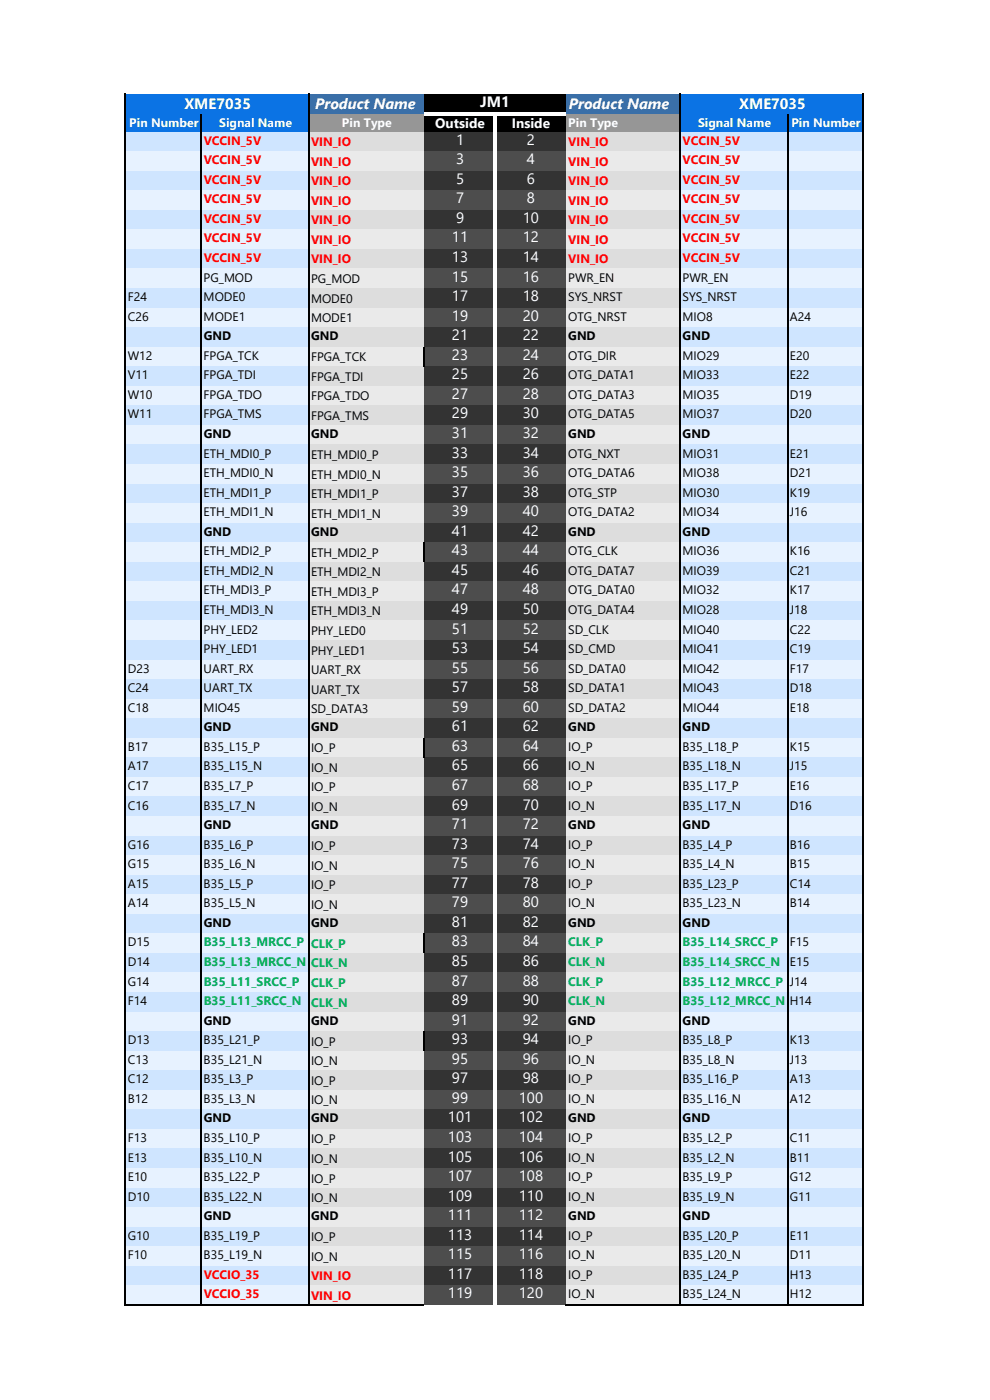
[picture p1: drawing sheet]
<svg xmlns="http://www.w3.org/2000/svg" width="210mm" height="297mm" viewBox="0 0 210 297" stroke-linecap="round" stroke-linejoin="round" font-family="sans-serif">
<defs><g id="words">
<g font-size="3.2" fill="#fff">
<text x="39.1" y="23">XME7035</text>
<text x="66.8" y="23.2">Product Name</text>
<text x="101.9" y="22.7">JM1</text>
<text x="120.6" y="23.2">Product Name</text>
<text x="156.8" y="23">XME7035</text>
<text x="96.7" y="30.7">1</text>
<text x="96.7" y="34.8">3</text>
<text x="111.8" y="30.7">2</text>
<text x="111.8" y="34.8">4</text>
<text x="96.7" y="39">5</text>
<text x="111.8" y="39">6</text>
<text x="96.7" y="43.1">7</text>
<text x="96.7" y="47.3">9</text>
<text x="110.9" y="47.3">10</text>
<text x="111.8" y="43.1">8</text>
<text x="95.9" y="51.4">11</text>
<text x="110.9" y="51.4">12</text>
<text x="95.9" y="55.6">13</text>
<text x="95.9" y="59.7">15</text>
<text x="110.9" y="55.6">14</text>
<text x="110.9" y="59.7">16</text>
<text x="95.9" y="63.9">17</text>
<text x="110.9" y="63.9">18</text>
<text x="95.9" y="68">19</text>
<text x="110.9" y="68">20</text>
<text x="95.9" y="72.2">21</text>
<text x="95.9" y="76.3">23</text>
<text x="110.9" y="72.2">22</text>
<text x="110.9" y="76.3">24</text>
<text x="95.9" y="80.5">25</text>
<text x="110.9" y="80.5">26</text>
<text x="95.9" y="84.6">27</text>
<text x="95.9" y="88.8">29</text>
<text x="110.9" y="84.6">28</text>
<text x="110.9" y="88.8">30</text>
<text x="95.9" y="92.9">31</text>
<text x="110.9" y="92.9">32</text>
<text x="95.9" y="97.1">33</text>
<text x="95.9" y="101.2">35</text>
<text x="110.9" y="97.1">34</text>
<text x="110.9" y="101.2">36</text>
<text x="95.9" y="105.4">37</text>
<text x="110.9" y="105.4">38</text>
<text x="95.9" y="109.5">39</text>
<text x="95.9" y="113.7">41</text>
<text x="110.9" y="109.5">40</text>
<text x="110.9" y="113.7">42</text>
<text x="95.9" y="117.8">43</text>
<text x="110.9" y="117.8">44</text>
<text x="95.9" y="122">45</text>
<text x="110.9" y="122">46</text>
<text x="95.9" y="126.1">47</text>
<text x="95.9" y="130.3">49</text>
<text x="110.9" y="126.1">48</text>
<text x="110.9" y="130.3">50</text>
<text x="95.9" y="134.4">51</text>
<text x="110.9" y="134.4">52</text>
<text x="95.9" y="138.6">53</text>
<text x="95.9" y="142.7">55</text>
<text x="110.9" y="138.6">54</text>
<text x="110.9" y="142.7">56</text>
<text x="95.9" y="146.9">57</text>
<text x="110.9" y="146.9">58</text>
<text x="95.9" y="151">59</text>
<text x="95.9" y="155.2">61</text>
<text x="110.9" y="151">60</text>
<text x="110.9" y="155.2">62</text>
<text x="95.9" y="159.3">63</text>
<text x="110.9" y="159.3">64</text>
<text x="95.9" y="163.4">65</text>
<text x="95.9" y="167.6">67</text>
<text x="110.9" y="163.4">66</text>
<text x="110.9" y="167.6">68</text>
<text x="95.9" y="171.7">69</text>
<text x="110.9" y="171.7">70</text>
<text x="95.9" y="175.9">71</text>
<text x="110.9" y="175.9">72</text>
<text x="95.9" y="180">73</text>
<text x="95.9" y="184.2">75</text>
<text x="110.9" y="180">74</text>
<text x="110.9" y="184.2">76</text>
<text x="95.9" y="188.3">77</text>
<text x="110.9" y="188.3">78</text>
<text x="95.9" y="192.5">79</text>
<text x="95.9" y="196.6">81</text>
<text x="110.9" y="192.5">80</text>
<text x="110.9" y="196.6">82</text>
<text x="95.9" y="200.8">83</text>
<text x="110.9" y="200.8">84</text>
<text x="95.9" y="204.9">85</text>
<text x="95.9" y="209.1">87</text>
<text x="110.9" y="204.9">86</text>
<text x="110.9" y="209.1">88</text>
<text x="95.9" y="213.2">89</text>
<text x="110.9" y="213.2">90</text>
<text x="95.9" y="217.4">91</text>
<text x="95.9" y="221.5">93</text>
<text x="110.9" y="217.4">92</text>
<text x="110.9" y="221.5">94</text>
<text x="95.9" y="225.7">95</text>
<text x="110.9" y="225.7">96</text>
<text x="95.9" y="229.8">97</text>
<text x="95.9" y="234">99</text>
<text x="110.1" y="234">100</text>
<text x="110.9" y="229.8">98</text>
<text x="95" y="238.1">101</text>
<text x="110.1" y="238.1">102</text>
<text x="95" y="242.3">103</text>
<text x="110.1" y="242.3">104</text>
<text x="95" y="246.4">105</text>
<text x="95" y="250.6">107</text>
<text x="110.1" y="246.4">106</text>
<text x="110.1" y="250.6">108</text>
<text x="95" y="254.7">109</text>
<text x="110.1" y="254.7">110</text>
<text x="95" y="258.9">111</text>
<text x="95" y="263">113</text>
<text x="110.1" y="258.9">112</text>
<text x="110.1" y="263">114</text>
<text x="95" y="267.2">115</text>
<text x="110.1" y="267.2">116</text>
<text x="95" y="271.3">117</text>
<text x="95" y="275.5">119</text>
<text x="110.1" y="271.3">118</text>
<text x="110.1" y="275.5">120</text>
</g>
<g font-size="2.9" fill="#fff">
<text x="92.3" y="27.1">Outside</text>
<text x="108.6" y="27.1">Inside</text>
</g>
<g font-size="2.6" fill="#fff">
<text x="27.4" y="27">Pin Number</text>
<text x="46.5" y="27">Signal Name</text>
<text x="72.5" y="27">Pin Type</text>
<text x="120.5" y="27">Pin Type</text>
<text x="148.1" y="27">Signal Name</text>
<text x="167.9" y="27">Pin Number</text>
</g>
<g font-size="2.6" fill="#f00">
<text x="43.2" y="30.7">VCCIN_5V</text>
<text x="43.2" y="34.8">VCCIN_5V</text>
<text x="66" y="31">VIN_IO</text>
<text x="66" y="35.1">VIN_IO</text>
<text x="120.5" y="31">VIN_IO</text>
<text x="120.5" y="35.1">VIN_IO</text>
<text x="144.8" y="30.7">VCCIN_5V</text>
<text x="144.8" y="34.8">VCCIN_5V</text>
<text x="43.2" y="39">VCCIN_5V</text>
<text x="66" y="39.3">VIN_IO</text>
<text x="120.5" y="39.3">VIN_IO</text>
<text x="144.8" y="39">VCCIN_5V</text>
<text x="43.2" y="43.1">VCCIN_5V</text>
<text x="43.2" y="47.3">VCCIN_5V</text>
<text x="66" y="43.4">VIN_IO</text>
<text x="66" y="47.6">VIN_IO</text>
<text x="120.5" y="43.4">VIN_IO</text>
<text x="120.5" y="47.6">VIN_IO</text>
<text x="144.8" y="43.1">VCCIN_5V</text>
<text x="144.8" y="47.3">VCCIN_5V</text>
<text x="43.2" y="51.4">VCCIN_5V</text>
<text x="66" y="51.7">VIN_IO</text>
<text x="120.5" y="51.7">VIN_IO</text>
<text x="144.8" y="51.4">VCCIN_5V</text>
<text x="43.2" y="55.6">VCCIN_5V</text>
<text x="66" y="55.9">VIN_IO</text>
<text x="120.5" y="55.9">VIN_IO</text>
<text x="144.8" y="55.6">VCCIN_5V</text>
<text x="43.2" y="271.3">VCCIO_35</text>
<text x="43.2" y="275.5">VCCIO_35</text>
<text x="66" y="271.6">VIN_IO</text>
<text x="66" y="275.8">VIN_IO</text>
</g>
<g font-size="2.6">
<text x="43.2" y="59.7">PG_MOD</text>
<text x="120.5" y="59.7">PWR_EN</text>
<text x="144.8" y="59.7">PWR_EN</text>
<text x="27.1" y="63.9">F24</text>
<text x="43.2" y="63.9">MODE0</text>
<text x="66" y="60">PG_MOD</text>
<text x="66" y="64.2">MODE0</text>
<text x="120.5" y="63.9">SYS_NRST</text>
<text x="144.8" y="63.9">SYS_NRST</text>
<text x="27.1" y="68">C26</text>
<text x="43.2" y="68">MODE1</text>
<text x="66" y="68.3">MODE1</text>
<text x="120.5" y="68">OTG_NRST</text>
<text x="144.8" y="68">MIO8</text>
<text x="167.6" y="68">A24</text>
<text x="27.1" y="76.3">W12</text>
<text x="43.2" y="76.3">FPGA_TCK</text>
<text x="43.2" y="72.2">GND</text>
<text x="66" y="76.6">FPGA_TCK</text>
<text x="66" y="72.2">GND</text>
<text x="120.5" y="76.3">OTG_DIR</text>
<text x="120.5" y="72.2">GND</text>
<text x="144.8" y="76.3">MIO29</text>
<text x="144.8" y="72.2">GND</text>
<text x="167.6" y="76.3">E20</text>
<text x="27.1" y="80.5">V11</text>
<text x="43.2" y="80.5">FPGA_TDI</text>
<text x="66" y="80.8">FPGA_TDI</text>
<text x="120.5" y="80.5">OTG_DATA1</text>
<text x="144.8" y="80.5">MIO33</text>
<text x="167.6" y="80.5">E22</text>
<text x="27.1" y="84.6">W10</text>
<text x="27.1" y="88.8">W11</text>
<text x="43.2" y="84.6">FPGA_TDO</text>
<text x="43.2" y="88.8">FPGA_TMS</text>
<text x="66" y="84.9">FPGA_TDO</text>
<text x="66" y="89.1">FPGA_TMS</text>
<text x="120.5" y="84.6">OTG_DATA3</text>
<text x="120.5" y="88.8">OTG_DATA5</text>
<text x="144.8" y="84.6">MIO35</text>
<text x="144.8" y="88.8">MIO37</text>
<text x="167.6" y="84.6">D19</text>
<text x="167.6" y="88.8">D20</text>
<text x="43.2" y="92.9">GND</text>
<text x="66" y="92.9">GND</text>
<text x="120.5" y="92.9">GND</text>
<text x="144.8" y="92.9">GND</text>
<text x="43.2" y="97.1">ETH_MDI0_P</text>
<text x="43.2" y="101.2">ETH_MDI0_N</text>
<text x="66" y="97.4">ETH_MDI0_P</text>
<text x="66" y="101.5">ETH_MDI0_N</text>
<text x="120.5" y="97.1">OTG_NXT</text>
<text x="120.5" y="101.2">OTG_DATA6</text>
<text x="144.8" y="97.1">MIO31</text>
<text x="144.8" y="101.2">MIO38</text>
<text x="167.6" y="97.1">E21</text>
<text x="167.6" y="101.2">D21</text>
<text x="43.2" y="105.4">ETH_MDI1_P</text>
<text x="66" y="105.7">ETH_MDI1_P</text>
<text x="120.5" y="105.4">OTG_STP</text>
<text x="144.8" y="105.4">MIO30</text>
<text x="167.6" y="105.4">K19</text>
<text x="43.2" y="109.5">ETH_MDI1_N</text>
<text x="43.2" y="113.7">GND</text>
<text x="66" y="109.8">ETH_MDI1_N</text>
<text x="66" y="113.7">GND</text>
<text x="120.5" y="109.5">OTG_DATA2</text>
<text x="120.5" y="113.7">GND</text>
<text x="144.8" y="109.5">MIO34</text>
<text x="144.8" y="113.7">GND</text>
<text x="167.6" y="109.5">J16</text>
<text x="43.2" y="117.8">ETH_MDI2_P</text>
<text x="66" y="118.1">ETH_MDI2_P</text>
<text x="120.5" y="117.8">OTG_CLK</text>
<text x="144.8" y="117.8">MIO36</text>
<text x="167.6" y="117.8">K16</text>
<text x="43.2" y="122">ETH_MDI2_N</text>
<text x="66" y="122.3">ETH_MDI2_N</text>
<text x="120.5" y="122">OTG_DATA7</text>
<text x="144.8" y="122">MIO39</text>
<text x="167.6" y="122">C21</text>
<text x="43.2" y="126.1">ETH_MDI3_P</text>
<text x="43.2" y="130.3">ETH_MDI3_N</text>
<text x="66" y="126.4">ETH_MDI3_P</text>
<text x="66" y="130.6">ETH_MDI3_N</text>
<text x="120.5" y="126.1">OTG_DATA0</text>
<text x="120.5" y="130.3">OTG_DATA4</text>
<text x="144.8" y="126.1">MIO32</text>
<text x="144.8" y="130.3">MIO28</text>
<text x="167.6" y="126.1">K17</text>
<text x="167.6" y="130.3">J18</text>
<text x="43.2" y="134.4">PHY_LED2</text>
<text x="66" y="134.7">PHY_LED0</text>
<text x="120.5" y="134.4">SD_CLK</text>
<text x="144.8" y="134.4">MIO40</text>
<text x="167.6" y="134.4">C22</text>
<text x="27.1" y="142.7">D23</text>
<text x="43.2" y="138.6">PHY_LED1</text>
<text x="43.2" y="142.7">UART_RX</text>
<text x="66" y="138.9">PHY_LED1</text>
<text x="66" y="143">UART_RX</text>
<text x="120.5" y="138.6">SD_CMD</text>
<text x="120.5" y="142.7">SD_DATA0</text>
<text x="144.8" y="138.6">MIO41</text>
<text x="144.8" y="142.7">MIO42</text>
<text x="167.6" y="138.6">C19</text>
<text x="167.6" y="142.7">F17</text>
<text x="27.1" y="146.9">C24</text>
<text x="43.2" y="146.9">UART_TX</text>
<text x="66" y="147.2">UART_TX</text>
<text x="120.5" y="146.9">SD_DATA1</text>
<text x="144.8" y="146.9">MIO43</text>
<text x="167.6" y="146.9">D18</text>
<text x="27.1" y="151">C18</text>
<text x="43.2" y="151">MIO45</text>
<text x="43.2" y="155.2">GND</text>
<text x="66" y="151.3">SD_DATA3</text>
<text x="66" y="155.2">GND</text>
<text x="120.5" y="151">SD_DATA2</text>
<text x="120.5" y="155.2">GND</text>
<text x="144.8" y="151">MIO44</text>
<text x="144.8" y="155.2">GND</text>
<text x="167.6" y="151">E18</text>
<text x="27.1" y="159.3">B17</text>
<text x="43.2" y="159.3">B35_L15_P</text>
<text x="66" y="159.6">IO_P</text>
<text x="120.5" y="159.3">IO_P</text>
<text x="144.8" y="159.3">B35_L18_P</text>
<text x="167.6" y="159.3">K15</text>
<text x="27.1" y="163.4">A17</text>
<text x="27.1" y="167.6">C17</text>
<text x="43.2" y="163.4">B35_L15_N</text>
<text x="43.2" y="167.6">B35_L7_P</text>
<text x="66" y="163.7">IO_N</text>
<text x="66" y="167.9">IO_P</text>
<text x="120.5" y="163.4">IO_N</text>
<text x="120.5" y="167.6">IO_P</text>
<text x="144.8" y="163.4">B35_L18_N</text>
<text x="144.8" y="167.6">B35_L17_P</text>
<text x="167.6" y="163.4">J15</text>
<text x="167.6" y="167.6">E16</text>
<text x="27.1" y="171.7">C16</text>
<text x="43.2" y="171.7">B35_L7_N</text>
<text x="66" y="172">IO_N</text>
<text x="120.5" y="171.7">IO_N</text>
<text x="144.8" y="171.7">B35_L17_N</text>
<text x="167.6" y="171.7">D16</text>
<text x="43.2" y="175.9">GND</text>
<text x="66" y="175.9">GND</text>
<text x="120.5" y="175.9">GND</text>
<text x="144.8" y="175.9">GND</text>
<text x="27.1" y="180">G16</text>
<text x="27.1" y="184.2">G15</text>
<text x="43.2" y="180">B35_L6_P</text>
<text x="43.2" y="184.2">B35_L6_N</text>
<text x="66" y="180.3">IO_P</text>
<text x="66" y="184.5">IO_N</text>
<text x="120.5" y="180">IO_P</text>
<text x="120.5" y="184.2">IO_N</text>
<text x="144.8" y="180">B35_L4_P</text>
<text x="144.8" y="184.2">B35_L4_N</text>
<text x="167.6" y="180">B16</text>
<text x="167.6" y="184.2">B15</text>
<text x="27.1" y="188.3">A15</text>
<text x="43.2" y="188.3">B35_L5_P</text>
<text x="66" y="188.6">IO_P</text>
<text x="120.5" y="188.3">IO_P</text>
<text x="144.8" y="188.3">B35_L23_P</text>
<text x="167.6" y="188.3">C14</text>
<text x="27.1" y="192.5">A14</text>
<text x="43.2" y="192.5">B35_L5_N</text>
<text x="43.2" y="196.6">GND</text>
<text x="66" y="192.8">IO_N</text>
<text x="66" y="196.6">GND</text>
<text x="120.5" y="192.5">IO_N</text>
<text x="120.5" y="196.6">GND</text>
<text x="144.8" y="192.5">B35_L23_N</text>
<text x="144.8" y="196.6">GND</text>
<text x="167.6" y="192.5">B14</text>
<text x="27.1" y="200.8">D15</text>
<text x="167.6" y="200.8">F15</text>
<text x="27.1" y="204.9">D14</text>
<text x="27.1" y="209.1">G14</text>
<text x="167.6" y="204.9">E15</text>
<text x="167.6" y="209.1">J14</text>
<text x="27.1" y="213.2">F14</text>
<text x="167.6" y="213.2">H14</text>
<text x="27.1" y="221.5">D13</text>
<text x="43.2" y="221.5">B35_L21_P</text>
<text x="43.2" y="217.4">GND</text>
<text x="66" y="221.8">IO_P</text>
<text x="66" y="217.4">GND</text>
<text x="120.5" y="221.5">IO_P</text>
<text x="120.5" y="217.4">GND</text>
<text x="144.8" y="221.5">B35_L8_P</text>
<text x="144.8" y="217.4">GND</text>
<text x="167.6" y="221.5">K13</text>
<text x="27.1" y="225.7">C13</text>
<text x="43.2" y="225.7">B35_L21_N</text>
<text x="66" y="226">IO_N</text>
<text x="120.5" y="225.7">IO_N</text>
<text x="144.8" y="225.7">B35_L8_N</text>
<text x="167.6" y="225.7">J13</text>
<text x="27.1" y="229.8">C12</text>
<text x="27.1" y="234">B12</text>
<text x="43.2" y="229.8">B35_L3_P</text>
<text x="43.2" y="234">B35_L3_N</text>
<text x="66" y="230.1">IO_P</text>
<text x="120.5" y="229.8">IO_P</text>
<text x="120.5" y="234">IO_N</text>
<text x="144.8" y="229.8">B35_L16_P</text>
<text x="144.8" y="234">B35_L16_N</text>
<text x="167.6" y="229.8">A13</text>
<text x="167.6" y="234">A12</text>
<text x="43.2" y="238.1">GND</text>
<text x="66" y="234.3">IO_N</text>
<text x="66" y="238.1">GND</text>
<text x="120.5" y="238.1">GND</text>
<text x="144.8" y="238.1">GND</text>
<text x="27.1" y="242.3">F13</text>
<text x="43.2" y="242.3">B35_L10_P</text>
<text x="66" y="242.6">IO_P</text>
<text x="120.5" y="242.3">IO_P</text>
<text x="144.8" y="242.3">B35_L2_P</text>
<text x="167.6" y="242.3">C11</text>
<text x="27.1" y="246.4">E13</text>
<text x="27.1" y="250.6">E10</text>
<text x="43.2" y="246.4">B35_L10_N</text>
<text x="43.2" y="250.6">B35_L22_P</text>
<text x="66" y="246.7">IO_N</text>
<text x="66" y="250.9">IO_P</text>
<text x="120.5" y="246.4">IO_N</text>
<text x="120.5" y="250.6">IO_P</text>
<text x="144.8" y="246.4">B35_L2_N</text>
<text x="144.8" y="250.6">B35_L9_P</text>
<text x="167.6" y="246.4">B11</text>
<text x="167.6" y="250.6">G12</text>
<text x="27.1" y="254.7">D10</text>
<text x="43.2" y="254.7">B35_L22_N</text>
<text x="66" y="255">IO_N</text>
<text x="120.5" y="254.7">IO_N</text>
<text x="144.8" y="254.7">B35_L9_N</text>
<text x="167.6" y="254.7">G11</text>
<text x="27.1" y="263">G10</text>
<text x="43.2" y="263">B35_L19_P</text>
<text x="43.2" y="258.9">GND</text>
<text x="66" y="263.3">IO_P</text>
<text x="66" y="258.9">GND</text>
<text x="120.5" y="263">IO_P</text>
<text x="120.5" y="258.9">GND</text>
<text x="144.8" y="263">B35_L20_P</text>
<text x="144.8" y="258.9">GND</text>
<text x="167.6" y="263">E11</text>
<text x="27.1" y="267.2">F10</text>
<text x="43.2" y="267.2">B35_L19_N</text>
<text x="66" y="267.5">IO_N</text>
<text x="120.5" y="267.2">IO_N</text>
<text x="144.8" y="267.2">B35_L20_N</text>
<text x="167.6" y="267.2">D11</text>
<text x="120.5" y="271.3">IO_P</text>
<text x="120.5" y="275.5">IO_N</text>
<text x="144.8" y="271.3">B35_L24_P</text>
<text x="144.8" y="275.5">B35_L24_N</text>
<text x="167.6" y="271.3">H13</text>
<text x="167.6" y="275.5">H12</text>
</g>
<g font-size="2.6" fill="#00b050">
<text x="43.2" y="200.8">B35_L13_MRCC_P</text>
<text x="66" y="201.1">CLK_P</text>
<text x="120.5" y="200.8">CLK_P</text>
<text x="144.8" y="200.8">B35_L14_SRCC_P</text>
<text x="43.2" y="204.9">B35_L13_MRCC_N</text>
<text x="43.2" y="209.1">B35_L11_SRCC_P</text>
<text x="66" y="205.2">CLK_N</text>
<text x="66" y="209.4">CLK_P</text>
<text x="120.5" y="204.9">CLK_N</text>
<text x="120.5" y="209.1">CLK_P</text>
<text x="144.8" y="204.9">B35_L14_SRCC_N</text>
<text x="144.8" y="209.1">B35_L12_MRCC_P</text>
<text x="43.2" y="213.2">B35_L11_SRCC_N</text>
<text x="66" y="213.5">CLK_N</text>
<text x="120.5" y="213.2">CLK_N</text>
<text x="144.8" y="213.2">B35_L12_MRCC_N</text>
</g>
</g></defs>
<path d="M26.8 20h38.7v4.2h-38.7z" fill="#0b73e4"/>
<path d="M65.5 20h24.4v4.2h-24.4z" fill="#3a6fa8"/>
<path d="M89.9 20h30.1v4.2h-30.1z" fill="#000"/>
<path d="M120 20h24.3v4.2h-24.3z" fill="#3a6fa8"/>
<g fill="#0b73e4">
<path d="M144.3 20h38.9v4.2h-38.9z"/>
<path d="M26.8 24.2h38.7v3.8h-38.7z"/>
</g>
<path d="M65.5 24.2h24.4v3.8h-24.4z" fill="#969696"/>
<path d="M89.9 24.2h30.1v3.8h-30.1z" fill="#000"/>
<path d="M120 24.2h24.3v3.8h-24.3z" fill="#969696"/>
<path d="M144.3 24.2h38.9v3.8h-38.9z" fill="#0b73e4"/>
<path d="M26.8 27.9h38.7v4.2h-38.7z" fill="#cfe5ff"/>
<path d="M65.5 27.9h24.4v4.2h-24.4z" fill="#ddd"/>
<path d="M89.9 27.9h30.1v4.2h-30.1z" fill="#333"/>
<path d="M120 27.9h24.3v4.2h-24.3z" fill="#ddd"/>
<path d="M144.3 27.9h38.9v4.2h-38.9z" fill="#cfe5ff"/>
<path d="M26.8 32.1h38.7v4.2h-38.7z" fill="#e7f2ff"/>
<path d="M65.5 32.1h24.4v4.2h-24.4z" fill="#eaeaea"/>
<path d="M89.9 32.1h30.1v4.2h-30.1z" fill="#4d4d4d"/>
<path d="M120 32.1h24.3v4.2h-24.3z" fill="#eaeaea"/>
<path d="M144.3 32.1h38.9v4.2h-38.9z" fill="#e7f2ff"/>
<path d="M26.8 36.2h38.7v4.2h-38.7z" fill="#cfe5ff"/>
<path d="M65.5 36.2h24.4v4.2h-24.4z" fill="#ddd"/>
<path d="M89.9 36.2h30.1v4.2h-30.1z" fill="#333"/>
<path d="M120 36.2h24.3v4.2h-24.3z" fill="#ddd"/>
<path d="M144.3 36.2h38.9v4.2h-38.9z" fill="#cfe5ff"/>
<path d="M26.8 40.4h38.7v4.2h-38.7z" fill="#e7f2ff"/>
<path d="M65.5 40.4h24.4v4.2h-24.4z" fill="#eaeaea"/>
<path d="M89.9 40.4h30.1v4.2h-30.1z" fill="#4d4d4d"/>
<path d="M120 40.4h24.3v4.2h-24.3z" fill="#eaeaea"/>
<path d="M144.3 40.4h38.9v4.2h-38.9z" fill="#e7f2ff"/>
<path d="M26.8 44.5h38.7v4.2h-38.7z" fill="#cfe5ff"/>
<path d="M65.5 44.5h24.4v4.2h-24.4z" fill="#ddd"/>
<path d="M89.9 44.5h30.1v4.2h-30.1z" fill="#333"/>
<path d="M120 44.5h24.3v4.2h-24.3z" fill="#ddd"/>
<path d="M144.3 44.5h38.9v4.2h-38.9z" fill="#cfe5ff"/>
<path d="M26.8 48.7h38.7v4.2h-38.7z" fill="#e7f2ff"/>
<path d="M65.5 48.7h24.4v4.2h-24.4z" fill="#eaeaea"/>
<path d="M89.9 48.7h30.1v4.2h-30.1z" fill="#4d4d4d"/>
<path d="M120 48.7h24.3v4.2h-24.3z" fill="#eaeaea"/>
<path d="M144.3 48.7h38.9v4.2h-38.9z" fill="#e7f2ff"/>
<path d="M26.8 52.8h38.7v4.2h-38.7z" fill="#cfe5ff"/>
<path d="M65.5 52.8h24.4v4.2h-24.4z" fill="#ddd"/>
<path d="M89.9 52.8h30.1v4.2h-30.1z" fill="#333"/>
<path d="M120 52.8h24.3v4.2h-24.3z" fill="#ddd"/>
<path d="M144.3 52.8h38.9v4.2h-38.9z" fill="#cfe5ff"/>
<path d="M26.8 57h38.7v4.2h-38.7z" fill="#e7f2ff"/>
<path d="M65.5 57h24.4v4.2h-24.4z" fill="#eaeaea"/>
<path d="M89.9 57h30.1v4.2h-30.1z" fill="#4d4d4d"/>
<path d="M120 57h24.3v4.2h-24.3z" fill="#eaeaea"/>
<path d="M144.3 57h38.9v4.2h-38.9z" fill="#e7f2ff"/>
<path d="M26.8 61.1h38.7v4.2h-38.7z" fill="#cfe5ff"/>
<path d="M65.5 61.1h24.4v4.2h-24.4z" fill="#ddd"/>
<path d="M89.9 61.1h30.1v4.2h-30.1z" fill="#333"/>
<path d="M120 61.1h24.3v4.2h-24.3z" fill="#ddd"/>
<path d="M144.3 61.1h38.9v4.2h-38.9z" fill="#cfe5ff"/>
<path d="M26.8 65.3h38.7v4.1h-38.7z" fill="#e7f2ff"/>
<path d="M65.5 65.3h24.4v4.1h-24.4z" fill="#eaeaea"/>
<path d="M89.9 65.3h30.1v4.1h-30.1z" fill="#4d4d4d"/>
<path d="M120 65.3h24.3v4.1h-24.3z" fill="#eaeaea"/>
<path d="M144.3 65.3h38.9v4.1h-38.9z" fill="#e7f2ff"/>
<path d="M26.8 69.4h38.7v4.2h-38.7z" fill="#cfe5ff"/>
<path d="M65.5 69.4h24.4v4.2h-24.4z" fill="#ddd"/>
<path d="M89.9 69.4h30.1v4.2h-30.1z" fill="#333"/>
<path d="M120 69.4h24.3v4.2h-24.3z" fill="#ddd"/>
<path d="M144.3 69.4h38.9v4.2h-38.9z" fill="#cfe5ff"/>
<path d="M26.8 73.6h38.7v4.1h-38.7z" fill="#e7f2ff"/>
<path d="M65.5 73.6h24.4v4.1h-24.4z" fill="#eaeaea"/>
<path d="M89.9 73.6h30.1v4.1h-30.1z" fill="#4d4d4d"/>
<path d="M120 73.6h24.3v4.1h-24.3z" fill="#eaeaea"/>
<path d="M144.3 73.6h38.9v4.1h-38.9z" fill="#e7f2ff"/>
<path d="M26.8 77.7h38.7v4.2h-38.7z" fill="#cfe5ff"/>
<path d="M65.5 77.7h24.4v4.2h-24.4z" fill="#ddd"/>
<path d="M89.9 77.7h30.1v4.2h-30.1z" fill="#333"/>
<path d="M120 77.7h24.3v4.2h-24.3z" fill="#ddd"/>
<path d="M144.3 77.7h38.9v4.2h-38.9z" fill="#cfe5ff"/>
<path d="M26.8 81.9h38.7v4.1h-38.7z" fill="#e7f2ff"/>
<path d="M65.5 81.9h24.4v4.1h-24.4z" fill="#eaeaea"/>
<path d="M89.9 81.9h30.1v4.1h-30.1z" fill="#4d4d4d"/>
<path d="M120 81.9h24.3v4.1h-24.3z" fill="#eaeaea"/>
<path d="M144.3 81.9h38.9v4.1h-38.9z" fill="#e7f2ff"/>
<path d="M26.8 86h38.7v4.2h-38.7z" fill="#cfe5ff"/>
<path d="M65.5 86h24.4v4.2h-24.4z" fill="#ddd"/>
<path d="M89.9 86h30.1v4.2h-30.1z" fill="#333"/>
<path d="M120 86h24.3v4.2h-24.3z" fill="#ddd"/>
<path d="M144.3 86h38.9v4.2h-38.9z" fill="#cfe5ff"/>
<path d="M26.8 90.2h38.7v4.1h-38.7z" fill="#e7f2ff"/>
<path d="M65.5 90.2h24.4v4.1h-24.4z" fill="#eaeaea"/>
<path d="M89.9 90.2h30.1v4.1h-30.1z" fill="#4d4d4d"/>
<path d="M120 90.2h24.3v4.1h-24.3z" fill="#eaeaea"/>
<path d="M144.3 90.2h38.9v4.1h-38.9z" fill="#e7f2ff"/>
<path d="M26.8 94.3h38.7v4.2h-38.7z" fill="#cfe5ff"/>
<path d="M65.5 94.3h24.4v4.2h-24.4z" fill="#ddd"/>
<path d="M89.9 94.3h30.1v4.2h-30.1z" fill="#333"/>
<path d="M120 94.3h24.3v4.2h-24.3z" fill="#ddd"/>
<path d="M144.3 94.3h38.9v4.2h-38.9z" fill="#cfe5ff"/>
<path d="M26.8 98.5h38.7v4.1h-38.7z" fill="#e7f2ff"/>
<path d="M65.5 98.5h24.4v4.1h-24.4z" fill="#eaeaea"/>
<path d="M89.9 98.5h30.1v4.1h-30.1z" fill="#4d4d4d"/>
<path d="M120 98.5h24.3v4.1h-24.3z" fill="#eaeaea"/>
<path d="M144.3 98.5h38.9v4.1h-38.9z" fill="#e7f2ff"/>
<path d="M26.8 102.6h38.7v4.2h-38.7z" fill="#cfe5ff"/>
<path d="M65.5 102.6h24.4v4.2h-24.4z" fill="#ddd"/>
<path d="M89.9 102.6h30.1v4.2h-30.1z" fill="#333"/>
<path d="M120 102.6h24.3v4.2h-24.3z" fill="#ddd"/>
<path d="M144.3 102.6h38.9v4.2h-38.9z" fill="#cfe5ff"/>
<path d="M26.8 106.8h38.7v4.1h-38.7z" fill="#e7f2ff"/>
<path d="M65.5 106.8h24.4v4.1h-24.4z" fill="#eaeaea"/>
<path d="M89.9 106.8h30.1v4.1h-30.1z" fill="#4d4d4d"/>
<path d="M120 106.8h24.3v4.1h-24.3z" fill="#eaeaea"/>
<path d="M144.3 106.8h38.9v4.1h-38.9z" fill="#e7f2ff"/>
<path d="M26.8 110.9h38.7v4.2h-38.7z" fill="#cfe5ff"/>
<path d="M65.5 110.9h24.4v4.2h-24.4z" fill="#ddd"/>
<path d="M89.9 110.9h30.1v4.2h-30.1z" fill="#333"/>
<path d="M120 110.9h24.3v4.2h-24.3z" fill="#ddd"/>
<path d="M144.3 110.9h38.9v4.2h-38.9z" fill="#cfe5ff"/>
<path d="M26.8 115.1h38.7v4.1h-38.7z" fill="#e7f2ff"/>
<path d="M65.5 115.1h24.4v4.1h-24.4z" fill="#eaeaea"/>
<path d="M89.9 115.1h30.1v4.1h-30.1z" fill="#4d4d4d"/>
<path d="M120 115.1h24.3v4.1h-24.3z" fill="#eaeaea"/>
<path d="M144.3 115.1h38.9v4.1h-38.9z" fill="#e7f2ff"/>
<path d="M26.8 119.2h38.7v4.2h-38.7z" fill="#cfe5ff"/>
<path d="M65.5 119.2h24.4v4.2h-24.4z" fill="#ddd"/>
<path d="M89.9 119.2h30.1v4.2h-30.1z" fill="#333"/>
<path d="M120 119.2h24.3v4.2h-24.3z" fill="#ddd"/>
<path d="M144.3 119.2h38.9v4.2h-38.9z" fill="#cfe5ff"/>
<path d="M26.8 123.4h38.7v4.1h-38.7z" fill="#e7f2ff"/>
<path d="M65.5 123.4h24.4v4.1h-24.4z" fill="#eaeaea"/>
<path d="M89.9 123.4h30.1v4.1h-30.1z" fill="#4d4d4d"/>
<path d="M120 123.4h24.3v4.1h-24.3z" fill="#eaeaea"/>
<path d="M144.3 123.4h38.9v4.1h-38.9z" fill="#e7f2ff"/>
<path d="M26.8 127.5h38.7v4.2h-38.7z" fill="#cfe5ff"/>
<path d="M65.5 127.5h24.4v4.2h-24.4z" fill="#ddd"/>
<path d="M89.9 127.5h30.1v4.2h-30.1z" fill="#333"/>
<path d="M120 127.5h24.3v4.2h-24.3z" fill="#ddd"/>
<path d="M144.3 127.5h38.9v4.2h-38.9z" fill="#cfe5ff"/>
<path d="M26.8 131.7h38.7v4.1h-38.7z" fill="#e7f2ff"/>
<path d="M65.5 131.7h24.4v4.1h-24.4z" fill="#eaeaea"/>
<path d="M89.9 131.7h30.1v4.1h-30.1z" fill="#4d4d4d"/>
<path d="M120 131.7h24.3v4.1h-24.3z" fill="#eaeaea"/>
<path d="M144.3 131.7h38.9v4.1h-38.9z" fill="#e7f2ff"/>
<path d="M26.8 135.8h38.7v4.2h-38.7z" fill="#cfe5ff"/>
<path d="M65.5 135.8h24.4v4.2h-24.4z" fill="#ddd"/>
<path d="M89.9 135.8h30.1v4.2h-30.1z" fill="#333"/>
<path d="M120 135.8h24.3v4.2h-24.3z" fill="#ddd"/>
<path d="M144.3 135.8h38.9v4.2h-38.9z" fill="#cfe5ff"/>
<path d="M26.8 140h38.7v4.1h-38.7z" fill="#e7f2ff"/>
<path d="M65.5 140h24.4v4.1h-24.4z" fill="#eaeaea"/>
<path d="M89.9 140h30.1v4.1h-30.1z" fill="#4d4d4d"/>
<path d="M120 140h24.3v4.1h-24.3z" fill="#eaeaea"/>
<path d="M144.3 140h38.9v4.1h-38.9z" fill="#e7f2ff"/>
<path d="M26.8 144.1h38.7v4.2h-38.7z" fill="#cfe5ff"/>
<path d="M65.5 144.1h24.4v4.2h-24.4z" fill="#ddd"/>
<path d="M89.9 144.1h30.1v4.2h-30.1z" fill="#333"/>
<path d="M120 144.1h24.3v4.2h-24.3z" fill="#ddd"/>
<path d="M144.3 144.1h38.9v4.2h-38.9z" fill="#cfe5ff"/>
<path d="M26.8 148.3h38.7v4.1h-38.7z" fill="#e7f2ff"/>
<path d="M65.5 148.3h24.4v4.1h-24.4z" fill="#eaeaea"/>
<path d="M89.9 148.3h30.1v4.1h-30.1z" fill="#4d4d4d"/>
<path d="M120 148.3h24.3v4.1h-24.3z" fill="#eaeaea"/>
<path d="M144.3 148.3h38.9v4.1h-38.9z" fill="#e7f2ff"/>
<path d="M26.8 152.4h38.7v4.2h-38.7z" fill="#cfe5ff"/>
<path d="M65.5 152.4h24.4v4.2h-24.4z" fill="#ddd"/>
<path d="M89.9 152.4h30.1v4.2h-30.1z" fill="#333"/>
<path d="M120 152.4h24.3v4.2h-24.3z" fill="#ddd"/>
<path d="M144.3 152.4h38.9v4.2h-38.9z" fill="#cfe5ff"/>
<path d="M26.8 156.5h38.7v4.2h-38.7z" fill="#e7f2ff"/>
<path d="M65.5 156.5h24.4v4.2h-24.4z" fill="#eaeaea"/>
<path d="M89.9 156.5h30.1v4.2h-30.1z" fill="#4d4d4d"/>
<path d="M120 156.5h24.3v4.2h-24.3z" fill="#eaeaea"/>
<path d="M144.3 156.5h38.9v4.2h-38.9z" fill="#e7f2ff"/>
<path d="M26.8 160.7h38.7v4.2h-38.7z" fill="#cfe5ff"/>
<path d="M65.5 160.7h24.4v4.2h-24.4z" fill="#ddd"/>
<path d="M89.9 160.7h30.1v4.2h-30.1z" fill="#333"/>
<path d="M120 160.7h24.3v4.2h-24.3z" fill="#ddd"/>
<path d="M144.3 160.7h38.9v4.2h-38.9z" fill="#cfe5ff"/>
<path d="M26.8 164.8h38.7v4.2h-38.7z" fill="#e7f2ff"/>
<path d="M65.5 164.8h24.4v4.2h-24.4z" fill="#eaeaea"/>
<path d="M89.9 164.8h30.1v4.2h-30.1z" fill="#4d4d4d"/>
<path d="M120 164.8h24.3v4.2h-24.3z" fill="#eaeaea"/>
<path d="M144.3 164.8h38.9v4.2h-38.9z" fill="#e7f2ff"/>
<path d="M26.8 169h38.7v4.2h-38.7z" fill="#cfe5ff"/>
<path d="M65.5 169h24.4v4.2h-24.4z" fill="#ddd"/>
<path d="M89.9 169h30.1v4.2h-30.1z" fill="#333"/>
<path d="M120 169h24.3v4.2h-24.3z" fill="#ddd"/>
<path d="M144.3 169h38.9v4.2h-38.9z" fill="#cfe5ff"/>
<path d="M26.8 173.1h38.7v4.2h-38.7z" fill="#e7f2ff"/>
<path d="M65.5 173.1h24.4v4.2h-24.4z" fill="#eaeaea"/>
<path d="M89.9 173.1h30.1v4.2h-30.1z" fill="#4d4d4d"/>
<path d="M120 173.1h24.3v4.2h-24.3z" fill="#eaeaea"/>
<path d="M144.3 173.1h38.9v4.2h-38.9z" fill="#e7f2ff"/>
<path d="M26.8 177.3h38.7v4.2h-38.7z" fill="#cfe5ff"/>
<path d="M65.5 177.3h24.4v4.2h-24.4z" fill="#ddd"/>
<path d="M89.9 177.3h30.1v4.2h-30.1z" fill="#333"/>
<path d="M120 177.3h24.3v4.2h-24.3z" fill="#ddd"/>
<path d="M144.3 177.3h38.9v4.2h-38.9z" fill="#cfe5ff"/>
<path d="M26.8 181.4h38.7v4.2h-38.7z" fill="#e7f2ff"/>
<path d="M65.5 181.4h24.4v4.2h-24.4z" fill="#eaeaea"/>
<path d="M89.9 181.4h30.1v4.2h-30.1z" fill="#4d4d4d"/>
<path d="M120 181.4h24.3v4.2h-24.3z" fill="#eaeaea"/>
<path d="M144.3 181.4h38.9v4.2h-38.9z" fill="#e7f2ff"/>
<path d="M26.8 185.6h38.7v4.2h-38.7z" fill="#cfe5ff"/>
<path d="M65.5 185.6h24.4v4.2h-24.4z" fill="#ddd"/>
<path d="M89.9 185.6h30.1v4.2h-30.1z" fill="#333"/>
<path d="M120 185.6h24.3v4.2h-24.3z" fill="#ddd"/>
<path d="M144.3 185.6h38.9v4.2h-38.9z" fill="#cfe5ff"/>
<path d="M26.8 189.7h38.7v4.2h-38.7z" fill="#e7f2ff"/>
<path d="M65.5 189.7h24.4v4.2h-24.4z" fill="#eaeaea"/>
<path d="M89.9 189.7h30.1v4.2h-30.1z" fill="#4d4d4d"/>
<path d="M120 189.7h24.3v4.2h-24.3z" fill="#eaeaea"/>
<path d="M144.3 189.7h38.9v4.2h-38.9z" fill="#e7f2ff"/>
<path d="M26.8 193.9h38.7v4.2h-38.7z" fill="#cfe5ff"/>
<path d="M65.5 193.9h24.4v4.2h-24.4z" fill="#ddd"/>
<path d="M89.9 193.9h30.1v4.2h-30.1z" fill="#333"/>
<path d="M120 193.9h24.3v4.2h-24.3z" fill="#ddd"/>
<path d="M144.3 193.9h38.9v4.2h-38.9z" fill="#cfe5ff"/>
<path d="M26.8 198h38.7v4.2h-38.7z" fill="#e7f2ff"/>
<path d="M65.5 198h24.4v4.2h-24.4z" fill="#eaeaea"/>
<path d="M89.9 198h30.1v4.2h-30.1z" fill="#4d4d4d"/>
<path d="M120 198h24.3v4.2h-24.3z" fill="#eaeaea"/>
<path d="M144.3 198h38.9v4.2h-38.9z" fill="#e7f2ff"/>
<path d="M26.8 202.2h38.7v4.2h-38.7z" fill="#cfe5ff"/>
<path d="M65.5 202.2h24.4v4.2h-24.4z" fill="#ddd"/>
<path d="M89.9 202.2h30.1v4.2h-30.1z" fill="#333"/>
<path d="M120 202.2h24.3v4.2h-24.3z" fill="#ddd"/>
<path d="M144.3 202.2h38.9v4.2h-38.9z" fill="#cfe5ff"/>
<path d="M26.8 206.3h38.7v4.2h-38.7z" fill="#e7f2ff"/>
<path d="M65.5 206.3h24.4v4.2h-24.4z" fill="#eaeaea"/>
<path d="M89.9 206.3h30.1v4.2h-30.1z" fill="#4d4d4d"/>
<path d="M120 206.3h24.3v4.2h-24.3z" fill="#eaeaea"/>
<path d="M144.3 206.3h38.9v4.2h-38.9z" fill="#e7f2ff"/>
<path d="M26.8 210.5h38.7v4.2h-38.7z" fill="#cfe5ff"/>
<path d="M65.5 210.5h24.4v4.2h-24.4z" fill="#ddd"/>
<path d="M89.9 210.5h30.1v4.2h-30.1z" fill="#333"/>
<path d="M120 210.5h24.3v4.2h-24.3z" fill="#ddd"/>
<path d="M144.3 210.5h38.9v4.2h-38.9z" fill="#cfe5ff"/>
<path d="M26.8 214.6h38.7v4.2h-38.7z" fill="#e7f2ff"/>
<path d="M65.5 214.6h24.4v4.2h-24.4z" fill="#eaeaea"/>
<path d="M89.9 214.6h30.1v4.2h-30.1z" fill="#4d4d4d"/>
<path d="M120 214.6h24.3v4.2h-24.3z" fill="#eaeaea"/>
<path d="M144.3 214.6h38.9v4.2h-38.9z" fill="#e7f2ff"/>
<path d="M26.8 218.8h38.7v4.1h-38.7z" fill="#cfe5ff"/>
<path d="M65.5 218.8h24.4v4.1h-24.4z" fill="#ddd"/>
<path d="M89.9 218.8h30.1v4.1h-30.1z" fill="#333"/>
<path d="M120 218.8h24.3v4.1h-24.3z" fill="#ddd"/>
<path d="M144.3 218.8h38.9v4.1h-38.9z" fill="#cfe5ff"/>
<path d="M26.8 222.9h38.7v4.2h-38.7z" fill="#e7f2ff"/>
<path d="M65.5 222.9h24.4v4.2h-24.4z" fill="#eaeaea"/>
<path d="M89.9 222.9h30.1v4.2h-30.1z" fill="#4d4d4d"/>
<path d="M120 222.9h24.3v4.2h-24.3z" fill="#eaeaea"/>
<path d="M144.3 222.9h38.9v4.2h-38.9z" fill="#e7f2ff"/>
<path d="M26.8 227.1h38.7v4.1h-38.7z" fill="#cfe5ff"/>
<path d="M65.5 227.1h24.4v4.1h-24.4z" fill="#ddd"/>
<path d="M89.9 227.1h30.1v4.1h-30.1z" fill="#333"/>
<path d="M120 227.1h24.3v4.1h-24.3z" fill="#ddd"/>
<path d="M144.3 227.1h38.9v4.1h-38.9z" fill="#cfe5ff"/>
<path d="M26.8 231.2h38.7v4.2h-38.7z" fill="#e7f2ff"/>
<path d="M65.5 231.2h24.4v4.2h-24.4z" fill="#eaeaea"/>
<path d="M89.9 231.2h30.1v4.2h-30.1z" fill="#4d4d4d"/>
<path d="M120 231.2h24.3v4.2h-24.3z" fill="#eaeaea"/>
<path d="M144.3 231.2h38.9v4.2h-38.9z" fill="#e7f2ff"/>
<path d="M26.8 235.4h38.7v4.1h-38.7z" fill="#cfe5ff"/>
<path d="M65.5 235.4h24.4v4.1h-24.4z" fill="#ddd"/>
<path d="M89.9 235.4h30.1v4.1h-30.1z" fill="#333"/>
<path d="M120 235.4h24.3v4.1h-24.3z" fill="#ddd"/>
<path d="M144.3 235.4h38.9v4.1h-38.9z" fill="#cfe5ff"/>
<path d="M26.8 239.5h38.7v4.2h-38.7z" fill="#e7f2ff"/>
<path d="M65.5 239.5h24.4v4.2h-24.4z" fill="#eaeaea"/>
<path d="M89.9 239.5h30.1v4.2h-30.1z" fill="#4d4d4d"/>
<path d="M120 239.5h24.3v4.2h-24.3z" fill="#eaeaea"/>
<path d="M144.3 239.5h38.9v4.2h-38.9z" fill="#e7f2ff"/>
<path d="M26.8 243.7h38.7v4.1h-38.7z" fill="#cfe5ff"/>
<path d="M65.5 243.7h24.4v4.1h-24.4z" fill="#ddd"/>
<path d="M89.9 243.7h30.1v4.1h-30.1z" fill="#333"/>
<path d="M120 243.7h24.3v4.1h-24.3z" fill="#ddd"/>
<path d="M144.3 243.7h38.9v4.1h-38.9z" fill="#cfe5ff"/>
<path d="M26.8 247.8h38.7v4.2h-38.7z" fill="#e7f2ff"/>
<path d="M65.5 247.8h24.4v4.2h-24.4z" fill="#eaeaea"/>
<path d="M89.9 247.8h30.1v4.2h-30.1z" fill="#4d4d4d"/>
<path d="M120 247.8h24.3v4.2h-24.3z" fill="#eaeaea"/>
<path d="M144.3 247.8h38.9v4.2h-38.9z" fill="#e7f2ff"/>
<path d="M26.8 252h38.7v4.1h-38.7z" fill="#cfe5ff"/>
<path d="M65.5 252h24.4v4.1h-24.4z" fill="#ddd"/>
<path d="M89.9 252h30.1v4.1h-30.1z" fill="#333"/>
<path d="M120 252h24.3v4.1h-24.3z" fill="#ddd"/>
<path d="M144.3 252h38.9v4.1h-38.9z" fill="#cfe5ff"/>
<path d="M26.8 256.1h38.7v4.2h-38.7z" fill="#e7f2ff"/>
<path d="M65.5 256.1h24.4v4.2h-24.4z" fill="#eaeaea"/>
<path d="M89.9 256.1h30.1v4.2h-30.1z" fill="#4d4d4d"/>
<path d="M120 256.1h24.3v4.2h-24.3z" fill="#eaeaea"/>
<path d="M144.3 256.1h38.9v4.2h-38.9z" fill="#e7f2ff"/>
<path d="M26.8 260.3h38.7v4.1h-38.7z" fill="#cfe5ff"/>
<path d="M65.5 260.3h24.4v4.1h-24.4z" fill="#ddd"/>
<path d="M89.9 260.3h30.1v4.1h-30.1z" fill="#333"/>
<path d="M120 260.3h24.3v4.1h-24.3z" fill="#ddd"/>
<path d="M144.3 260.3h38.9v4.1h-38.9z" fill="#cfe5ff"/>
<path d="M26.8 264.4h38.7v4.2h-38.7z" fill="#e7f2ff"/>
<path d="M65.5 264.4h24.4v4.2h-24.4z" fill="#eaeaea"/>
<path d="M89.9 264.4h30.1v4.2h-30.1z" fill="#4d4d4d"/>
<path d="M120 264.4h24.3v4.2h-24.3z" fill="#eaeaea"/>
<path d="M144.3 264.4h38.9v4.2h-38.9z" fill="#e7f2ff"/>
<path d="M26.8 268.6h38.7v4.1h-38.7z" fill="#cfe5ff"/>
<path d="M65.5 268.6h24.4v4.1h-24.4z" fill="#ddd"/>
<path d="M89.9 268.6h30.1v4.1h-30.1z" fill="#333"/>
<path d="M120 268.6h24.3v4.1h-24.3z" fill="#ddd"/>
<path d="M144.3 268.6h38.9v4.1h-38.9z" fill="#cfe5ff"/>
<path d="M26.8 272.7h38.7v4.2h-38.7z" fill="#e7f2ff"/>
<path d="M65.5 272.7h24.4v4.2h-24.4z" fill="#eaeaea"/>
<path d="M89.9 272.7h30.1v4.2h-30.1z" fill="#4d4d4d"/>
<path d="M120 272.7h24.3v4.2h-24.3z" fill="#eaeaea"/>
<path d="M144.3 272.7h38.9v4.2h-38.9z" fill="#e7f2ff"/>
<path d="M26.6 19.8v257.2M65.5 19.8v257.2M144.3 19.8v257.2M183.1 19.8v257.2M42.7 24.2v252.8M167.1 24.2v252.8M89.9 73.6v4.1M89.9 115.1v4.1M89.9 156.5v4.2M89.9 198v4.2M26.8 276.9h63.1" fill="none" stroke="#000" stroke-width=".28"/>
<path d="M104.6 24.6h.8v252.3h-.8z" fill="#fff"/>
<path d="M89.9 218.8v4.1" fill="none" stroke="#000" stroke-width=".28"/>
<path d="M89.9 23.7h30.1v.9h-30.1z" fill="#fff"/>
<path d="M120 276.9h63.3" fill="none" stroke="#000" stroke-width=".28"/>
<use href="#words"/>
</svg>
